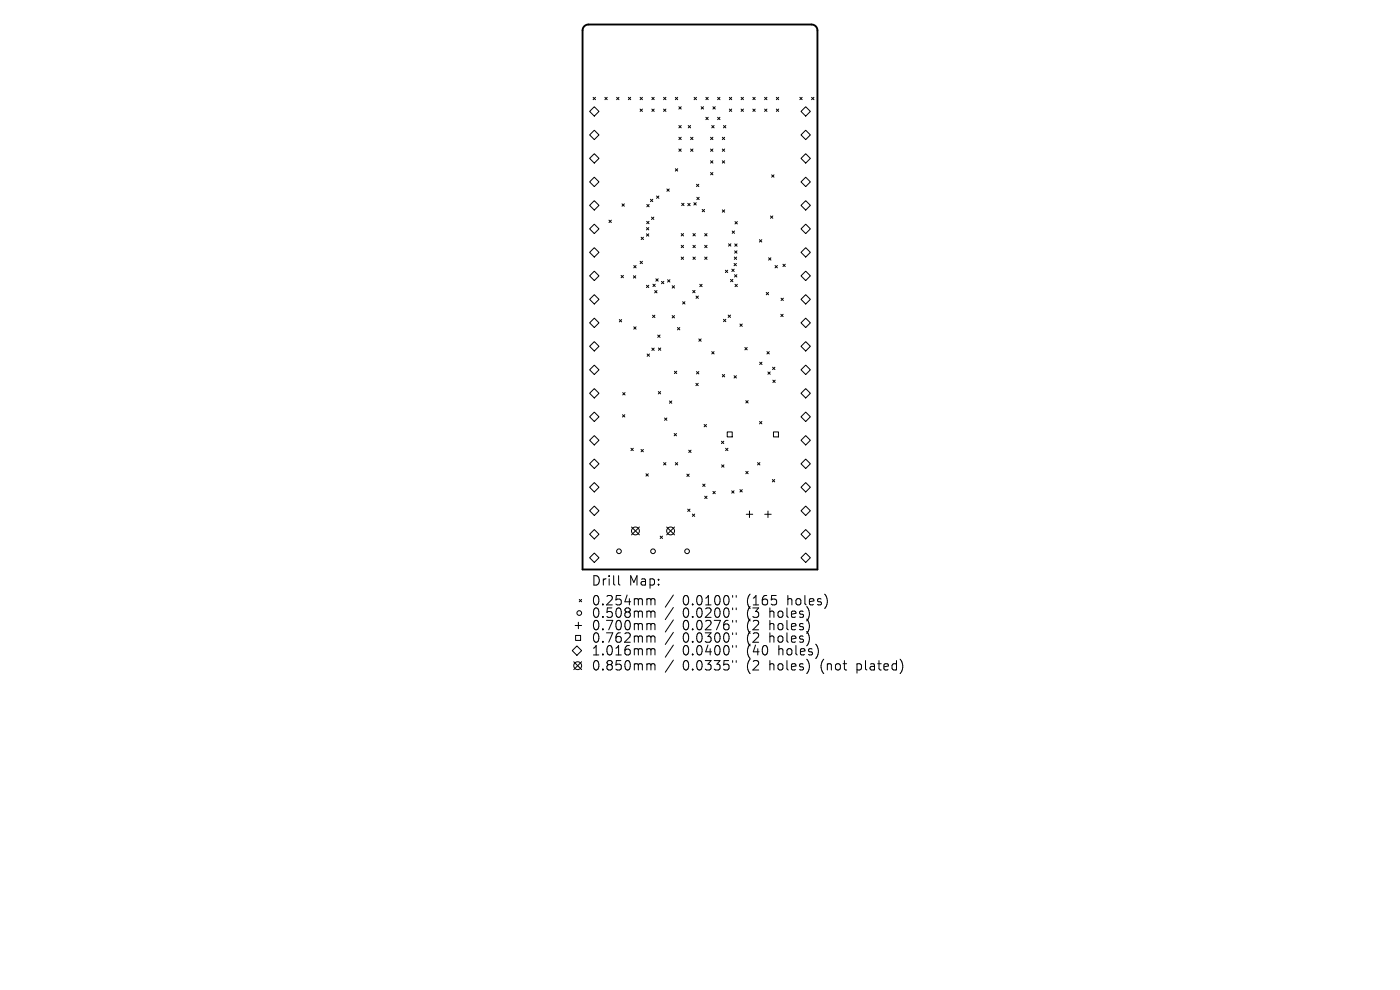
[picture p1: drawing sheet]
<svg xmlns="http://www.w3.org/2000/svg" width="297mm" height="210mm" viewBox="0 0 297 210" stroke-linecap="round" stroke-linejoin="round" font-family="sans-serif">
<defs><g id="words">
<g font-size="2.8">
<text x="125.4" y="124.5">Drill</text>
<text x="133.4" y="124.5">Map:</text>
<text x="125.4" y="128.7">0.254mm</text>
<text x="125.4" y="131.3">0.508mm</text>
<text x="144.8" y="128.7">0.0100&quot;</text>
<text x="144.8" y="131.3">0.0200&quot;</text>
<text x="158.6" y="128.7">(165</text>
<text x="158.6" y="131.3">(3</text>
<text x="163.5" y="131.3">holes)</text>
<text x="167.3" y="128.7">holes)</text>
<text x="125.4" y="134">0.700mm</text>
<text x="125.4" y="136.6">0.762mm</text>
<text x="144.8" y="134">0.0276&quot;</text>
<text x="144.8" y="136.6">0.0300&quot;</text>
<text x="158.6" y="134">(2</text>
<text x="158.6" y="136.6">(2</text>
<text x="163.5" y="134">holes)</text>
<text x="163.5" y="136.6">holes)</text>
<text x="125.4" y="139.3">1.016mm</text>
<text x="125.4" y="142.5">0.850mm</text>
<text x="144.8" y="139.3">0.0400&quot;</text>
<text x="144.8" y="142.5">0.0335&quot;</text>
<text x="158.6" y="139.3">(40</text>
<text x="158.6" y="142.5">(2</text>
<text x="163.5" y="142.5">holes)</text>
<text x="165.4" y="139.3">holes)</text>
<text x="174.6" y="142.5">(not</text>
<text x="182.4" y="142.5">plated)</text>
</g>
</g></defs>
<path d="M123.9 5.6l.9-.4h47.4l.6 .2 .6 .7v114.7h-49.8v-114.4z" fill="none" stroke="#000" stroke-width=".4"/>
<g fill="none" stroke="#000" stroke-width=".21">
<path d="M125.8 20.6l.5 .5M126.1 22.6l1 1-1 1-1-1zM126.1 27.6l1 1-1 1-1-1zM126.1 32.6l1 1-1 1-1-1zM126.1 37.6l1 1-1 1-1-1zM126.3 20.6l-.5 .5M128.3 20.6l.5 .5M128.8 20.6l-.5 .5M130.8 20.6l.5 .5M131.3 20.6l-.5 .5M133.3 20.6l.5 .5M133.8 20.6l-.5 .5"/>
<path d="M135.8 23.1l.5 .5M135.8 20.6l.5 .5M136.3 20.6l-.5 .5M136.3 23.1l-.5 .5M138.3 23.1l.5 .5M138.3 20.6l.5 .5M138.8 20.6l-.5 .5M138.8 23.1l-.5 .5M140.8 23.1l.5 .5M140.8 20.6l.5 .5M141.3 20.6l-.5 .5M141.3 23.1l-.5 .5"/>
<path d="M143.3 20.6l.5 .5M143.3 35.8l.5 .5M143.8 20.6l-.5 .5M143.8 35.8l-.5 .5M144 22.6l.5 .5M144 26.6l.5 .5M144 29.1l.5 .5M144 31.6l.5 .5M144.5 22.6l-.5 .5M144.5 26.6l-.5 .5M144.5 29.1l-.5 .5M144.5 31.6l-.5 .5"/>
<path d="M146 26.6l.5 .5M146.5 29.1l.5 .5M146.5 31.6l.5 .5M146.5 26.6l-.5 .5M147 29.1l-.5 .5M147 31.6l-.5 .5M147.3 20.6l.5 .5M147.8 20.6l-.5 .5M147.8 39.1l.5 .5M148.3 39.1l-.5 .5M148.8 22.6l.4 .5M149.2 22.6l-.4 .5"/>
<path d="M149.7 20.6l.5 .5M149.7 24.9l.5 .5M150.2 20.6l-.5 .5M150.2 24.9l-.5 .5M150.7 29.1l.5 .5M150.7 31.6l.5 .5M150.7 34.1l.5 .5M150.7 36.6l.5 .5M151 26.6l.5 .5M151.2 29.1l-.5 .5M151.2 31.6l-.5 .5M151.2 34.1l-.5 .5"/>
<path d="M151.2 36.6l-.5 .5M151.2 22.6l.5 .5M151.5 26.6l-.5 .5M151.7 22.6l-.5 .5M152.2 20.6l.5 .5M152.2 24.9l.5 .5M152.7 20.6l-.5 .5M152.7 24.9l-.5 .5M153.2 31.6l.5 .5M153.2 34.1l.5 .5M153.2 29.1l.5 .5M153.5 26.6l.5 .5"/>
<path d="M153.7 29.1l-.5 .5M153.7 31.6l-.5 .5M153.7 34.1l-.5 .5M154 26.6l-.5 .5M154.7 23.1l.5 .5M154.7 20.6l.5 .5M155.2 20.6l-.5 .5M155.2 23.1l-.5 .5M157.2 23.1l.5 .5M157.2 20.6l.5 .5M157.7 20.6l-.5 .5M157.7 23.1l-.5 .5"/>
<path d="M159.7 20.6l.5 .5M159.7 23.1l.5 .5M160.2 20.6l-.5 .5M160.2 23.1l-.5 .5M162.2 23.1l.5 .5M162.2 20.6l.5 .5M162.7 20.6l-.5 .5M162.7 23.1l-.5 .5M163.7 37.1l.5 .5M164.2 37.1l-.5 .5M164.7 23.1l.5 .5M164.7 20.6l.5 .5"/>
<path d="M165.2 20.6l-.5 .5M165.2 23.1l-.5 .5M169.7 20.6l.5 .5M169.9 23.6l1-1 1 1-1 1zM169.9 28.6l1-1 1 1-1 1zM169.9 33.6l1-1 1 1-1 1zM169.9 38.6l1-1 1 1-1 1zM170.2 20.6l-.5 .5M172.2 20.6l.5 .5M172.7 20.6l-.5 .5M125.1 43.6l1-1 1 1-1 1zM125.1 48.6l1-1 1 1-1 .9z"/>
<path d="M126.1 52.5l1 1-1 1-1-1zM126.1 57.5l1 1-1 1-1-1zM129.2 46.7l.5 .5M129.7 46.7l-.5 .5M131.8 58.4l.5 .5M132 43.2l.5 .5M132.3 58.4l-.5 .5M132.5 43.2l-.5 .5M134.4 58.5l.5 .5M134.4 56.3l.5 .5M134.9 58.5l-.5 .5M134.9 56.3l-.5 .5"/>
<path d="M135.8 55.4l.5 .5M136 50.3l.5 .5M136.3 55.4l-.5 .5M136.5 50.3l-.5 .5M137.1 48.3l.5 .5M137.1 49.6l.5 .5M137.2 47l.5 .5M137.2 43.4l.5 .5M137.6 48.3l-.5 .5M137.6 49.6l-.5 .5M137.7 47l-.5 .5M137.7 43.4l-.5 .5"/>
<path d="M138 42.3l.5 .5M138.2 46.1l.5 .5M138.5 42.3l-.5 .5M138.7 46.1l-.5 .5M139.1 59.1l.5 .5M139.3 41.6l.5 .5M139.6 59.1l-.5 .5M139.8 41.6l-.5 .5M140.3 59.7l.5 .5M140.8 59.7l-.5 .5M141.5 40.1l.5 .5M141.6 59.3l.5 .5"/>
<path d="M142 40.1l-.5 .5M142.1 59.3l-.5 .5M144.5 49.5l.5 .5M144.5 52l.5 .5M144.5 54.5l.5 .5M144.6 43.1l.5 .5M145 49.5l-.5 .5M145 52l-.5 .5M145 54.5l-.5 .5M145.1 43.1l-.5 .5M145.9 43.1l.5 .5M146.4 43.1l-.5 .5"/>
<path d="M147 54.5l.5 .5M147 49.5l.5 .5M147 52l.5 .5M147.2 43l.5 .5M147.5 49.5l-.5 .5M147.5 52l-.5 .5M147.5 54.5l-.5 .5M147.7 43l-.5 .5M147.8 41.8l.5 .5M148.3 41.8l-.5 .5M149 44.4l.5 .5M149.5 44.4l-.5 .5"/>
<path d="M149.5 52l.5 .5M149.5 54.5l.5 .5M149.5 49.5l.5 .5M150 49.5l-.5 .5M150 52l-.5 .5M150 54.5l-.5 .5M153.2 44.5l.5 .5M153.7 44.5l-.5 .5M153.9 57.3l.5 .5M154.4 57.3l-.5 .5M154.6 51.7l.5 .5M155 59.3l.5 .5"/>
<path d="M155.1 51.7l-.5 .5M155.3 57.1l.5 .5M155.3 49l.5 .5M155.5 59.3l-.5 .5M155.7 55.9l.5 .5M155.8 57.1l-.5 .5M155.8 54.5l.5 .5M155.8 49l-.5 .5M155.8 58.3l.5 .5M155.9 53.2l.4 .5M155.9 51.7l.5 .5M155.9 47l.5 .5"/>
<path d="M156.2 55.9l-.5 .5M156.3 54.5l-.5 .5M156.3 58.3l-.5 .5M156.3 53.2l-.4 .5M156.4 51.7l-.5 .5M156.4 47l-.5 .5M161.1 50.8l.5 .5M161.6 50.8l-.5 .5M163.1 54.7l.4 .5M163.5 45.8l.4 .5M163.5 54.7l-.4 .5M163.9 45.8l-.4 .5"/>
<path d="M164.4 56.3l.5 .5M164.9 56.3l-.5 .5M166.1 56.1l.5 .4M166.6 56.1l-.5 .4M169.9 43.6l1-1 1 1-1 1zM169.9 48.6l1-1 1 1-1 .9zM169.9 53.5l1-1 1 1-1 1zM169.9 58.5l1-1 1 1-1 1zM125.1 78.4l1-.9 1 .9-1 1zM126.1 62.5l1 1-1 1-1-1zM126.1 67.5l1 1-1 1-1-1zM126.1 72.5l1 1-1 1-1-1z"/>
<path d="M131.4 67.8l.5 .5M131.9 67.8l-.5 .5M134.4 69.3l.5 .5M134.9 69.3l-.5 .5M137.1 60.5l.5 .5M137.3 75.1l.5 .5M137.6 60.5l-.5 .5M137.8 75.1l-.5 .5M138.3 73.8l.5 .5M138.4 66.9l.5 .5M138.5 60.3l.5 .5M138.8 73.8l-.5 .5"/>
<path d="M138.9 61.6l.5 .5M138.9 66.9l-.5 .5M139 60.3l-.5 .5M139.4 61.6l-.5 .5M139.5 71.1l.5 .5M139.7 73.8l.5 .5M140 71.1l-.5 .5M140.2 73.8l-.5 .5M142.6 66.9l.5 .5M142.6 60.6l.5 .5M143.1 78.7l.5 .5M143.1 66.9l-.5 .5"/>
<path d="M143.1 60.6l-.5 .5M143.6 78.7l-.5 .5M143.7 69.5l.5 .5M144.2 69.5l-.5 .5M144.8 64l.5 .5M145.3 64l-.5 .5M147 61.6l.5 .5M147.5 61.6l-.5 .5M147.7 62.8l.5 .5M147.8 78.8l.5 .5M148.2 62.8l-.5 .5M148.3 78.8l-.5 .5"/>
<path d="M148.3 71.9l.5 .5M148.5 60.3l.4 .5M148.8 71.9l-.5 .5M148.9 60.3l-.4 .5M151 74.6l.5 .5M151.5 74.6l-.5 .5M153.2 79.4l.5 .5M153.5 67.7l.5 .5M153.7 79.4l-.5 .5M154 67.7l-.5 .5M154.5 66.8l.5 .5M155 66.8l-.5 .5"/>
<path d="M155.7 79.7l.5 .5M155.9 60.3l.5 .5M156.2 79.7l-.5 .5M156.4 60.3l-.5 .5M157 68.7l.5 .5M157.5 68.7l-.5 .5M158 73.7l.5 .5M158.5 73.7l-.5 .5M161.2 76.8l.5 .5M161.7 76.8l-.5 .5M162.6 62l.5 .5M162.7 74.6l.5 .5"/>
<path d="M162.9 78.9l.5 .5M163.1 62l-.5 .5M163.2 74.6l-.5 .5M163.4 78.9l-.5 .5M163.9 77.9l.5 .5M164.4 77.9l-.5 .5M165.6 66.7l.5 .5M165.7 63.3l.5 .4M166.1 66.7l-.5 .5M166.2 63.3l-.5 .4M169.9 63.5l1-1 1 1-1 1zM169.9 68.5l1-1 1 1-1 1z"/>
<path d="M169.9 73.5l1-1 1 1-1 1zM169.9 78.4l1-.9 1 .9-1 1zM125.1 83.4l1-1 1 1-1 1zM125.1 88.4l1-1 1 1-1 1zM126.1 92.4l1 1-1 1-1-1zM126.1 97.4l1 1-1 1-1-1zM132.1 88l.5 .5M132.1 83.3l.5 .5M132.6 88l-.5 .5M132.6 83.3l-.5 .5M133.9 95.1l.4 .5M134.3 95.1l-.4 .5"/>
<path d="M136 95.3l.5 .5M136.5 95.3l-.5 .5M139.7 83.1l.5 .5M140.2 83.1l-.5 .5M140.8 98.1l.5 .5M141 88.7l.5 .5M141.3 98.1l-.5 .5M141.5 88.7l-.5 .5M142 85.1l.5 .5M142.5 85.1l-.5 .5M143 92l.5 .5M143.3 98.1l.5 .5"/>
<path d="M143.5 92l-.5 .5M143.8 98.1l-.5 .5M146.1 95.5l.5 .5M146.6 95.5l-.5 .5M147.6 81.3l.5 .5M148.1 81.3l-.5 .5M149.4 90l.5 .5M149.9 90l-.5 .5M153.1 93.6l.4 .5M153.1 98.6l.5 .5M153.5 93.6l-.4 .5M153.6 98.6l-.5 .5"/>
<path d="M153.9 95.1l.5 .5M154.3 91.6h1v1.1h-1zM154.4 95.1l-.5 .5M158.2 85l.5 .5M158.2 100l.5 .5M158.7 85l-.5 .5M158.7 100l-.5 .5M160.7 98.1l.5 .5M161.1 89.4l.5 .5M161.2 98.1l-.5 .5M161.6 89.4l-.5 .5M164 80.6l.5 .5"/>
<path d="M164.1 91.6h1v1.1h-1zM164.5 80.6l-.5 .5M169.9 83.4l1-1 1 1-1 1zM169.9 88.4l1-1 1 1-1 1zM169.9 93.4l1-1 1 1-1 1zM169.9 98.4l1-1 1 1-1 1zM125.1 118.3l1-1 1 1-1 1zM126.1 102.4l1 1-1 1-1-1zM126.1 107.4l1 .9-1 1-1-1zM126.1 112.3l1 1-1 1-1-1zM134 111.8l1.6 1.7M135.6 111.8l-1.6 1.7"/>
<path d="M137 100.5l.5 .5M137.5 100.5l-.5 .5M140.1 113.7l.5 .5M140.6 113.7l-.5 .5M141.4 111.8l1.7 1.7M143.1 111.8l-1.7 1.7M145.7 100.6l.5 .5M145.9 108l.5 .5M146.2 100.6l-.5 .5M146.4 108l-.5 .5M146.9 109l.5 .5M147.4 109l-.5 .5"/>
<path d="M149.1 102.7l.5 .5M149.5 105.3l.5 .5M149.6 102.7l-.5 .5M150 105.3l-.5 .5M151.2 104.2l.5 .5M151.7 104.2l-.5 .5M155.2 104.1l.5 .5M155.7 104.1l-.5 .5M157 103.9l.5 .5M157.5 103.9l-.5 .5M158.3 109.1h1.4M159 108.4v1.4"/>
<path d="M162.2 109.1h1.4M162.9 108.4v1.4M163.8 101.7l.5 .5M164.3 101.7l-.5 .5M169.9 103.4l1-1 1 1-1 1zM169.9 108.3l1-.9 1 .9-1 1zM169.9 113.3l1-1 1 1-1 1zM169.9 118.3l1-1 1 1-1 1zM121.4 138l1-1 1 1-1 1zM122 132.7h1.4M122.1 134.8h1.1v1.1h-1.1zM122.7 132v1.4"/>
<path d="M122.9 127.2l.5 .5M123.4 127.2l-.5 .5M131.2 122.1v1.7l.3 .3M137.5 127l.5 .1 .1 .2M137.5 129.6l.5 .1 .1 .2M137.5 132.3h.3l.3 .3M137.5 134.9l.5 .1 .1 .2M137.5 137.6l.5 .1 .1 .2M138.1 127.3l.3-.3 .5 .1v1.2M138.1 127.3v1M138.1 129.9v1.1M138.1 132.6v1"/>
<path d="M138.1 135.2v1M138.1 137.9v1M138.1 129.9l.3-.3 .5 .1v1.3M138.1 132.6l.3-.3 .5 .1v1.2M138.1 135.2l.3-.3 .5 .1v1.2M138.1 137.9l.3-.3 .5 .1v1.2M142.9 126.2l-1.8 2.6M142.9 128.9l-1.8 2.5M142.9 131.5l-1.8 2.6M142.9 134.1l-1.8 2.6M142.9 136.8l-1.8 2.6M155.4 126.3v.4"/>
<path d="M155.4 129v.3M155.4 131.6v.4M155.4 134.2v.4M155.4 136.9v.4M156.2 126.3v.4M156.2 129v.3M156.2 131.6v.4M156.2 134.2v.4M156.2 136.9v.4M121.7 140.4l1.7 1.6M123.4 140.4l-1.7 1.6M137.5 140.8l.5 .1 .1 .2"/>
<path d="M138.1 141.1v1M138.1 141.1l.3-.3 .5 .1v1.2M142.9 140l-1.8 2.6M155.4 140.1v.4M156.2 140.1v.4"/>
<circle cx="131.3" cy="116.9" r=".5"/>
<circle cx="134.8" cy="112.6" r=".83"/>
<circle cx="138.5" cy="116.9" r=".5"/>
<circle cx="142.3" cy="112.6" r=".83"/>
<circle cx="145.8" cy="116.9" r=".5"/>
<circle cx="122.9" cy="130" r=".5"/>
<circle cx="122.6" cy="141.2" r=".83"/>
</g>
<use href="#words"/>
</svg>
